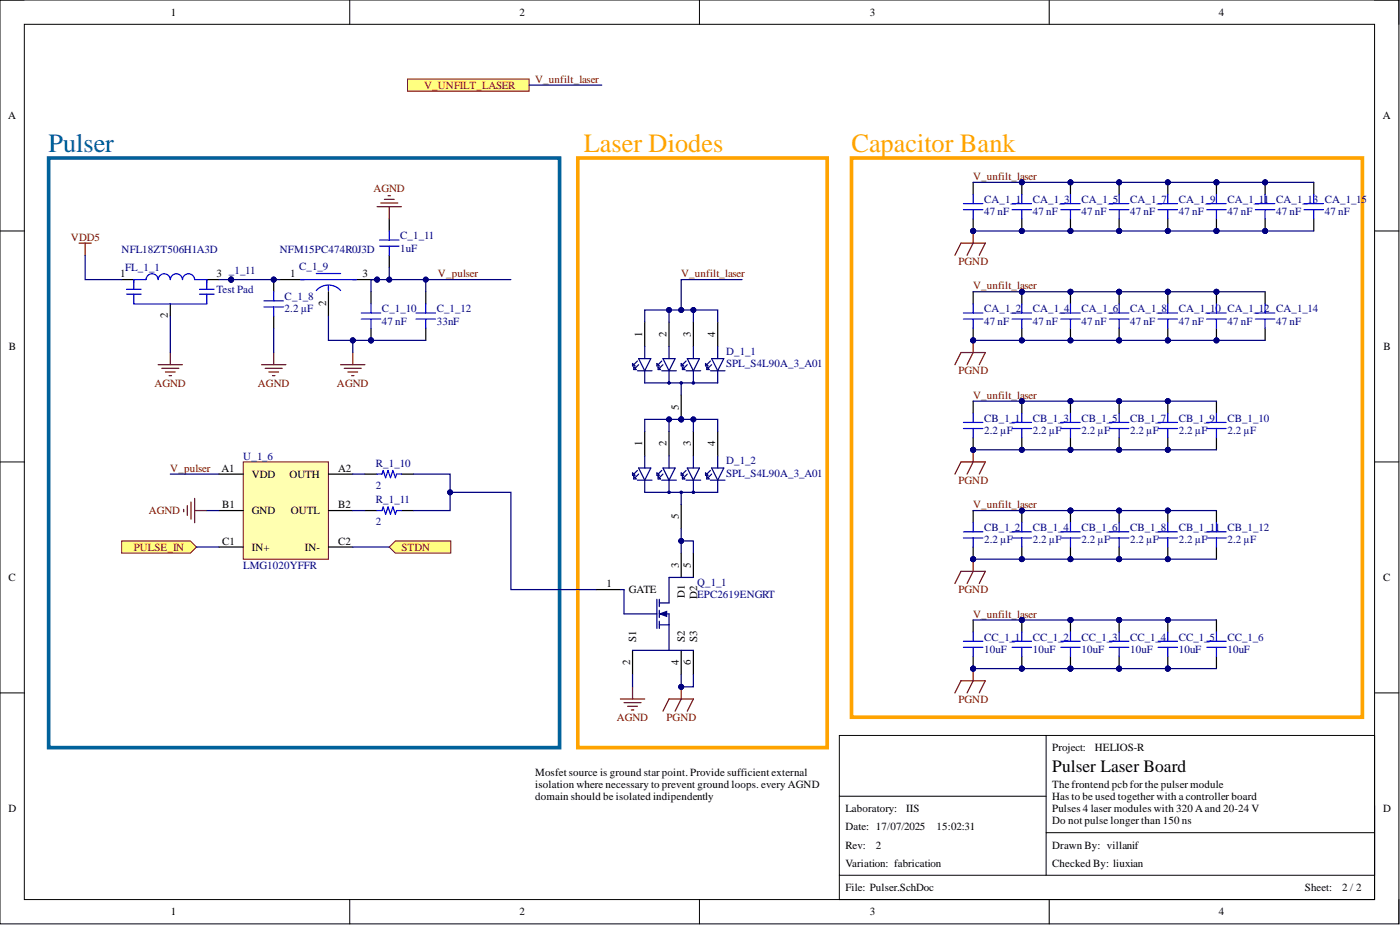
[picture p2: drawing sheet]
<svg xmlns="http://www.w3.org/2000/svg" width="292mm" height="193mm" viewBox="0 0 292 193" stroke-linecap="round" stroke-linejoin="round" font-family="sans-serif">
<defs><g id="words">
<text font-size="5.5" fill="#00629b" x="10.2" y="31.8">Pulser</text>
<g font-size="5.5" fill="#ffa300">
<text x="121.8" y="31.8">Laser Diodes</text>
<text x="177.7" y="31.8">Capacitor Bank</text>
</g>
<text font-size="3.6" x="219.5" y="161">Pulser Laser Board</text>
<g font-size="2.3">
<text x="35.6" y="3.3">1</text>
<text x="108.4" y="3.3">2</text>
<text x="181.5" y="3.3">3</text>
<text x="254.3" y="3.3">4</text>
<text x="1.7" y="24.9">A</text>
<text x="288.5" y="24.9">A</text>
<text x="25" y="57.8">1</text>
<text x="45.2" y="57.8">3</text>
<text x="60.6" y="57.8">1</text>
<text x="75.6" y="57.8">3</text>
<text x="68" y="63.9" transform="rotate(-90 68 63.9)">2</text>
<text x="35" y="66.4" transform="rotate(-90 35 66.4)">2</text>
<text x="134" y="70.2" transform="rotate(-90 134 70.2)">1</text>
<text x="139.1" y="70.2" transform="rotate(-90 139.1 70.2)">2</text>
<text x="144.2" y="70.2" transform="rotate(-90 144.2 70.2)">3</text>
<text x="149.2" y="70.2" transform="rotate(-90 149.2 70.2)">4</text>
<text x="1.9" y="73">B</text>
<text x="288.7" y="73">B</text>
<text x="141.6" y="85.5" transform="rotate(-90 141.6 85.5)">5</text>
<text x="134" y="93.1" transform="rotate(-90 134 93.1)">1</text>
<text x="139.1" y="93.1" transform="rotate(-90 139.1 93.1)">2</text>
<text x="144.2" y="93.1" transform="rotate(-90 144.2 93.1)">3</text>
<text x="149.2" y="93.1" transform="rotate(-90 149.2 93.1)">4</text>
<text x="46.2" y="98.4">A1</text>
<text x="52.5" y="99.7">VDD</text>
<text x="60.4" y="99.7">OUTH</text>
<text x="70.6" y="98.4">A2</text>
<text x="46.4" y="106">B1</text>
<text x="52.5" y="107.3">GND</text>
<text x="60.7" y="107.3">OUTL</text>
<text x="70.6" y="106">B2</text>
<text x="46.4" y="113.6">C1</text>
<text x="70.6" y="113.6">C2</text>
<text x="141.6" y="108.3" transform="rotate(-90 141.6 108.3)">5</text>
<text x="52.5" y="114.9">IN+</text>
<text x="63.6" y="114.9">IN-</text>
<text x="141.6" y="118.4" transform="rotate(-90 141.6 118.4)">3</text>
<text x="144.2" y="118.4" transform="rotate(-90 144.2 118.4)">5</text>
<text x="1.8" y="121.2">C</text>
<text x="126.6" y="122.5">1</text>
<text x="131.2" y="123.8">GATE</text>
<text x="142.9" y="124.8" transform="rotate(-90 142.9 124.8)">D1</text>
<text x="145.4" y="124.9" transform="rotate(-90 145.4 124.9)">D2</text>
<text x="288.6" y="121.2">C</text>
<text x="132.7" y="133.9" transform="rotate(-90 132.7 133.9)">S1</text>
<text x="142.9" y="133.9" transform="rotate(-90 142.9 133.9)">S2</text>
<text x="145.4" y="133.9" transform="rotate(-90 145.4 133.9)">S3</text>
<text x="131.5" y="138.7" transform="rotate(-90 131.5 138.7)">2</text>
<text x="141.6" y="138.8" transform="rotate(-90 141.6 138.8)">4</text>
<text x="144.2" y="138.7" transform="rotate(-90 144.2 138.7)">6</text>
<text x="111.7" y="161.8">Mosfet source is ground star point. Provide sufficient external</text>
<text x="219.5" y="156.7">Project:</text>
<text x="228.4" y="156.7">HELIOS-R</text>
<text x="111.7" y="164.3">i</text>
<text x="111.7" y="166.9">domain should be isolated indipendently</text>
<text x="112.3" y="164.3">solation where necessary to prevent ground loops. every AGND</text>
<text x="219.5" y="164.3">The frontend pcb for the pulser module</text>
<text x="219.5" y="166.9">Has to be used together with a controller board</text>
<text x="1.8" y="169.4">D</text>
<text x="176.4" y="169.4">Laboratory:</text>
<text x="176.4" y="173.2">Date: 17/07/2025</text>
<text x="189.1" y="169.4">IIS</text>
<text x="195.4" y="173.2">15:02:31</text>
<text x="219.5" y="169.4">Pulses 4 laser modules with 320 Aand 20-24 V</text>
<text x="219.5" y="171.9">Do not pulse longer than 150 ns</text>
<text x="288.6" y="169.4">D</text>
<text x="176.4" y="177">Rev:</text>
<text x="182.7" y="177">2</text>
<text x="219.5" y="177">Drawn By: villanif</text>
<text x="176.4" y="185.9">File: Pulser.SchDoc</text>
<text x="176.4" y="180.8">Variation: fabrication</text>
<text x="219.5" y="180.8">Checked By: liuxian</text>
<text x="272.2" y="185.9">Sheet:</text>
<text x="280" y="185.9">2 / 2</text>
<text x="35.6" y="191">1</text>
<text x="108.4" y="191">2</text>
<text x="181.5" y="191">3</text>
<text x="254.3" y="191">4</text>
</g>
<g font-size="2.3" fill="#800000">
<text x="111.7" y="17.2">V_unfilt_laser</text>
<text x="88.5" y="18.5">V_UNFILT_LASER</text>
<text x="77.9" y="40.1">AGND</text>
<text x="203" y="37.5">V_unfilt_laser</text>
<text x="14.8" y="50.2">VDD5</text>
<text x="91.4" y="57.8">V_pulser</text>
<text x="142.1" y="57.8">V_unfilt_laser</text>
<text x="200" y="55.3">PGND</text>
<text x="203" y="60.4">V_unfilt_laser</text>
<text x="32.2" y="80.6">AGND</text>
<text x="53.8" y="80.6">AGND</text>
<text x="70.3" y="80.6">AGND</text>
<text x="200" y="78.1">PGND</text>
<text x="203" y="83.2">V_unfilt_laser</text>
<text x="35.5" y="98.4">V_pulser</text>
<text x="200" y="100.9">PGND</text>
<text x="31" y="107.3">AGND</text>
<text x="203" y="106">V_unfilt_laser</text>
<text x="27.9" y="114.9">PULSE_IN</text>
<text x="83.8" y="114.9">STDN</text>
<text x="200" y="123.8">PGND</text>
<text x="203" y="128.8">V_unfilt_laser</text>
<text x="200" y="146.6">PGND</text>
<text x="128.7" y="150.4">AGND</text>
<text x="139.1" y="150.4">PGND</text>
</g>
<g font-size="2.3" fill="#000080">
<text x="205.3" y="42.4">CA_1_1</text>
<text x="205.3" y="44.9">47 nF</text>
<text x="215.5" y="42.4">CA_1_3</text>
<text x="215.5" y="44.9">47 nF</text>
<text x="225.6" y="42.4">CA_1_5</text>
<text x="225.6" y="44.9">47 nF</text>
<text x="235.8" y="42.4">CA_1_7</text>
<text x="235.8" y="44.9">47 nF</text>
<text x="245.9" y="42.4">CA_1_9</text>
<text x="245.9" y="44.9">47 nF</text>
<text x="256.1" y="42.4">CA_1_11 CA_1_13 CA_1_15</text>
<text x="256.1" y="44.9">47 nF</text>
<text x="266.2" y="44.9">47 nF</text>
<text x="276.4" y="44.9">47 nF</text>
<text x="25.4" y="52.7">NFL18ZT506H1A3D</text>
<text x="58.4" y="52.7">NFM15PC474R0J3D</text>
<text x="83.5" y="50">C_1_11</text>
<text x="83.5" y="52.5">1uF</text>
<text x="26.1" y="56.6">FL_1_1</text>
<text x="47.7" y="57.1">_1_11</text>
<text x="62.4" y="56.3">C_1_9</text>
<text x="45.2" y="61.1">Test Pad</text>
<text x="59.4" y="65.2">2.2 µF</text>
<text x="59.4" y="62.6">C_1_8</text>
<text x="79.7" y="65.2">C_1_10</text>
<text x="91.1" y="65.2">C_1_12</text>
<text x="205.3" y="65.2">CA_1_2</text>
<text x="215.5" y="65.2">CA_1_4</text>
<text x="225.6" y="65.2">CA_1_6</text>
<text x="235.8" y="65.2">CA_1_8</text>
<text x="245.9" y="65.2">CA_1_10 CA_1_12 CA_1_14</text>
<text x="79.7" y="67.7">47 nF</text>
<text x="91.1" y="67.7">33nF</text>
<text x="205.3" y="67.7">47 nF</text>
<text x="215.5" y="67.7">47 nF</text>
<text x="225.6" y="67.7">47 nF</text>
<text x="235.8" y="67.7">47 nF</text>
<text x="245.9" y="67.7">47 nF</text>
<text x="256.1" y="67.7">47 nF</text>
<text x="266.2" y="67.7">47 nF</text>
<text x="151.5" y="74.1">D_1_1</text>
<text x="151.5" y="76.6">SPL_S4L90A_3_A01</text>
<text x="205.3" y="88">CB_1_1</text>
<text x="215.5" y="88">CB_1_3</text>
<text x="225.6" y="88">CB_1_5</text>
<text x="235.8" y="88">CB_1_7</text>
<text x="245.9" y="88">CB_1_9</text>
<text x="256.1" y="88">CB_1_10</text>
<text x="50.8" y="95.9">U_1_6</text>
<text x="205.3" y="90.5">2.2 µF</text>
<text x="215.5" y="90.5">2.2 µF</text>
<text x="225.6" y="90.5">2.2 µF</text>
<text x="235.8" y="90.5">2.2 µF</text>
<text x="245.9" y="90.5">2.2 µF</text>
<text x="256.1" y="90.5">2.2 µF</text>
<text x="78.4" y="101.9">2</text>
<text x="78.4" y="97.4">R_1_10</text>
<text x="151.5" y="96.9">D_1_2</text>
<text x="151.5" y="99.4">SPL_S4L90A_3_A01</text>
<text x="78.4" y="105">R_1_11</text>
<text x="78.4" y="109.6">2</text>
<text x="205.3" y="113.4">2.2 µF</text>
<text x="205.3" y="110.8">CB_1_2</text>
<text x="215.5" y="113.4">2.2 µF</text>
<text x="215.5" y="110.8">CB_1_4</text>
<text x="225.6" y="113.4">2.2 µF</text>
<text x="225.6" y="110.8">CB_1_6</text>
<text x="235.8" y="113.4">2.2 µF</text>
<text x="235.8" y="110.8">CB_1_8</text>
<text x="245.9" y="113.4">2.2 µF</text>
<text x="245.9" y="110.8">CB_1_11 CB_1_12</text>
<text x="256.1" y="113.4">2.2 µF</text>
<text x="50.8" y="118.7">LMG1020YFFR</text>
<text x="145.4" y="122.2">Q_1_1</text>
<text x="145.4" y="124.8">EPC2619ENGRT</text>
<text x="205.3" y="133.6">CC_1_1</text>
<text x="205.3" y="136.2">10uF</text>
<text x="215.5" y="133.6">CC_1_2</text>
<text x="215.5" y="136.2">10uF</text>
<text x="225.6" y="133.6">CC_1_3</text>
<text x="225.6" y="136.2">10uF</text>
<text x="235.8" y="133.6">CC_1_4</text>
<text x="235.8" y="136.2">10uF</text>
<text x="245.9" y="133.6">CC_1_5</text>
<text x="245.9" y="136.2">10uF</text>
<text x="256.1" y="133.6">CC_1_6</text>
<text x="256.1" y="136.2">10uF</text>
</g>
</g></defs>
<g fill="none" stroke="#000" stroke-width=".21">
<path d="M0 0h291.9v192.7h-291.9zM0 0h5.1M5.1 5.1h281.7v182.6h-281.7zM73 0v5.1M145.9 0v5.1M218.9 0v5.1M286.8 0h5.1v5.1M0 48.2h5.1M286.8 48.2h5.1M0 96.4h5.1M286.8 96.4h5.1M0 144.6h5.1"/>
<path d="M175.1 153.4h111.7v34.3h-111.7zM218.3 153.4v29.2M286.8 144.6h5.1M175.1 166.1h43.2M218.3 173.7h68.5M73 187.7v5M145.9 187.7v5M175.1 182.6h111.7M218.9 187.7v5M291.9 187.7v5"/>
</g>
<circle cx="142.1" cy="87.5" r=".51" fill="#000080"/>
<circle cx="142.1" cy="87.5" r=".51" fill="none" stroke="#000080" stroke-width=".21"/>
<path d="M134.5 67.2v5.1M139.6 67.2v5.1M144.7 67.2v5.1M149.7 67.2v5.1M142.1 82.4v5.1" fill="none" stroke="#000" stroke-width=".25"/>
<circle cx="142.1" cy="87.5" r=".51" fill="#000080"/>
<circle cx="142.1" cy="87.5" r=".51" fill="none" stroke="#000080" stroke-width=".21"/>
<g fill="none" stroke="#000080" stroke-width=".25">
<path d="M132 75.8l.5 .5h-.5zM132.2 76.6l.5 .5h-.5zM133 77.3h3M133 75.3l-.8 .8M133.2 74.8h2.6l-1.3 2.5zM133.2 76.1l-.7 .7M134.5 72.3v2.5M134.5 77.3v2.6h15.2v-2.6M137.1 75.8l.5 .5h-.5zM137.3 76.6l.5 .5h-.5zM138.1 77.3h3M138.1 75.3l-.8 .8"/>
<path d="M138.3 74.8h2.6l-1.3 2.5zM138.3 76.1l-.7 .7M139.6 72.3v2.5M139.6 77.3v2.6M142.1 75.8l.5 .5h-.5zM142.1 79.9v2.5M142.4 76.6l.5 .5h-.5zM143.1 77.3h3.1M143.1 75.3l-.7 .8M143.4 74.8h2.5l-1.2 2.5zM143.4 76.1l-.8 .7M144.7 72.3v2.5"/>
<path d="M144.7 77.3v2.6M147.2 75.8l.5 .5h-.5zM147.5 76.6l.5 .5h-.5zM148.2 77.3h3.1M148.2 75.3l-.7 .8M148.5 74.8h2.5l-1.3 2.5zM148.5 76.1l-.8 .7M149.7 72.3v2.5M132 98.7l.5 .5h-.5zM132.2 99.4l.5 .5h-.5zM133 98.1l-.8 .8M133.2 97.6h2.6l-1.3 2.6z"/>
<path d="M133.2 98.9l-.7 .8M134.5 95.1v2.5M137.1 98.7l.5 .5h-.5zM137.3 99.4l.5 .5h-.5zM138.1 98.1l-.8 .8M138.3 97.6h2.6l-1.3 2.6zM138.3 98.9l-.7 .8M139.6 95.1v2.5M142.1 98.7l.5 .5h-.5zM142.4 99.4l.5 .5h-.5zM143.1 98.1l-.7 .8M143.4 97.6h2.5l-1.2 2.6z"/>
<path d="M143.4 98.9l-.8 .8M144.7 95.1v2.5M147.2 98.7l.5 .5h-.5zM147.5 99.4l.5 .5h-.5zM148.2 98.1l-.7 .8M148.5 97.6h2.5l-1.3 2.6zM148.5 98.9l-.8 .8M149.7 95.1v2.5M133 100.2h3M134.5 100.2v2.5h15.2v-2.5M138.1 100.2h3M139.6 100.2v2.5"/>
<path d="M142.1 102.7v2.5M143.1 100.2h3.1M144.7 100.2v2.5M148.2 100.2h3.1M137.1 125v6.1M137.6 125v1.5M137.6 127.3v1.5M137.6 129.6v1.5M138.1 128.1h1.5M144.7 120.5h-5.1v5.3h-2"/>
<circle cx="139.6" cy="79.9" r=".21"/>
<circle cx="142.1" cy="79.9" r=".21"/>
<circle cx="144.7" cy="79.9" r=".21"/>
<circle cx="139.6" cy="102.7" r=".21"/>
<circle cx="142.1" cy="102.7" r=".21"/>
<circle cx="144.7" cy="102.7" r=".21"/>
</g>
<path d="M134.5 90v5.1M139.6 90v5.1M144.7 90v5.1M149.7 90v5.1M142.1 105.2v5.1M142.1 115.4v5.1M144.7 115.4v5.1M124.4 123h5M132 135.7v5M142.1 135.7v5M144.7 135.7v5" fill="none" stroke="#000" stroke-width=".25"/>
<path d="M137.7 128.1l1.4-.5v1z" fill="#000080"/>
<path d="M129.4 123h.8v5.1h6.9M132 135.7h12.7M137.6 130.4h2M137.7 128.1l1.4-.5v1zM139.6 128.1v7.6" fill="none" stroke="#000080" stroke-width=".25"/>
<path d="M50.8 96.4h17.7v20.3h-17.7z" fill-rule="evenodd" fill="#ffffb0"/>
<path d="M50.8 96.4h17.7v20.3h-17.7z" fill="none" stroke="#800000" stroke-width=".21"/>
<path d="M45.7 98.9h5.1M68.5 98.9h5.1M45.7 106.5h5.1M45.7 114.1h5.1M68.5 106.5h5.1M68.5 114.1h5.1" fill="none" stroke="#000" stroke-width=".25"/>
<path d="M38.3 106.3v.5M39.1 105.5v2M39.8 104.7v3.6M40.6 104v5M40.6 106.5h2.5M129.4 145.8h5.1M130.2 146.6h3.6M131 147.3h2M131.7 148.1h.5M132 143.3v2.5M138.3 148.4l1.3-2.6h5.1l-1.3 2.6M142.1 143.3v2.5l-1.2 2.6" fill="none" stroke="#800000" stroke-width=".25"/>
<circle cx="142.1" cy="143.3" r=".51" fill="#000080"/>
<circle cx="142.1" cy="143.3" r=".51" fill="none" stroke="#000080" stroke-width=".21"/>
<path d="M81.2 45.6v2.6M81.2 53.3v2.5M76.1 98.9h2.6M83.8 98.9h2.5M76.1 106.5h2.6M83.8 106.5h2.5" fill="none" stroke="#000" stroke-width=".25"/>
<path d="M79.2 50.1h4M79.2 51.4h4M81.2 48.2v1.9M81.2 51.4v1.9M78.7 98.9h1l.2-.8 .6 1.6 .5-1.6 .5 1.6 .5-1.6 .5 1.6 .2-.8h1.1M78.7 106.5h1l.2-.7 .6 1.5 .5-1.5 .5 1.5 .5-1.5 .5 1.5 .2-.8h1.1" fill="none" stroke="#00f" stroke-width=".25"/>
<circle cx="78.7" cy="58.3" r=".51" fill="#000080"/>
<circle cx="78.7" cy="58.3" r=".51" fill="none" stroke="#000080" stroke-width=".21"/>
<path d="M58.4 58.3h5.1M73.6 58.3h5.1M68.5 60.9v5" fill="none" stroke="#000" stroke-width=".25"/>
<circle cx="78.7" cy="58.3" r=".51" fill="#000080"/>
<circle cx="78.7" cy="58.3" r=".51" fill="none" stroke="#000080" stroke-width=".21"/>
<path d="M62.7 58.3h11.7M66 57.1h5.1M68.5 59.6v1M26.4 60.4h3M26.4 61.4h3M27.9 60.4v-2.1h2.6a1.27 1.27 0 0 1 1.2-1.2 1.27 1.27 0 0 1 1.3 1.2 1.27 1.27 0 0 1 1.3-1.2 1.27 1.27 0 0 1 1.2 1.2 1.27 1.27 0 0 1 1.3-1.2 1.27 1.27 0 0 1 1.3 1.2 1.27 1.27 0 0 1 1.2-1.2 1.27 1.27 0 0 1 1.3 1.2h2.5v2.1M27.9 61.4v2h15.2v-2M41.6 60.4h3.1M41.6 61.4h3.1M66 60.6a3.4 3.4 0 0 1 5.1 0" fill="none" stroke="#00f" stroke-width=".25"/>
<g fill="none" stroke="#800000" stroke-width=".25">
<path d="M16.5 50.7h2.5M17.8 50.7v2.6M78.7 43.1h5.1M79.4 42.4h3.6M80.2 41.6h2M81 40.8h.5M81.2 43.1v2.5M199.2 53.3l1.3-2.6h5.1l-1.3 2.6M203 48.2v2.5l-1.2 2.6M33 76.1h5.1M33.8 76.8h3.5M34.5 77.6h2"/>
<path d="M35.3 78.4h.5M35.5 73.5v2.6M71.1 76.1h5M71.8 76.8h3.6M72.6 77.6h2M73.3 78.4h.6M73.6 73.5v2.6"/>
</g>
<path d="M25.4 58.3h2.5M43.1 58.3h2.6M35.5 63.4v2.5" fill="none" stroke="#000" stroke-width=".25"/>
<circle cx="203" cy="48.2" r=".51" fill="#000080"/>
<circle cx="203" cy="48.2" r=".51" fill="none" stroke="#000080" stroke-width=".21"/>
<circle cx="203" cy="93.8" r=".51" fill="#000080"/>
<circle cx="203" cy="93.8" r=".51" fill="none" stroke="#000080" stroke-width=".21"/>
<path d="M203 91.3v2.5" fill="none" stroke="#000" stroke-width=".25"/>
<circle cx="203" cy="93.8" r=".51" fill="#000080"/>
<circle cx="203" cy="93.8" r=".51" fill="none" stroke="#000080" stroke-width=".21"/>
<path d="M203 83.7v2.5" fill="none" stroke="#000" stroke-width=".25"/>
<path d="M201 88.1h4.1M201 89.4h4.1M203 86.2v1.9M203 89.4v1.9" fill="none" stroke="#00f" stroke-width=".25"/>
<circle cx="213.2" cy="93.8" r=".51" fill="#000080"/>
<circle cx="213.2" cy="93.8" r=".51" fill="none" stroke="#000080" stroke-width=".21"/>
<circle cx="213.2" cy="83.7" r=".51" fill="#000080"/>
<circle cx="213.2" cy="83.7" r=".51" fill="none" stroke="#000080" stroke-width=".21"/>
<path d="M213.2 91.3v2.5" fill="none" stroke="#000" stroke-width=".25"/>
<circle cx="213.2" cy="93.8" r=".51" fill="#000080"/>
<circle cx="213.2" cy="93.8" r=".51" fill="none" stroke="#000080" stroke-width=".21"/>
<path d="M213.2 83.7v2.5" fill="none" stroke="#000" stroke-width=".25"/>
<circle cx="213.2" cy="83.7" r=".51" fill="#000080"/>
<circle cx="213.2" cy="83.7" r=".51" fill="none" stroke="#000080" stroke-width=".21"/>
<path d="M211.2 88.1h4M211.2 89.4h4M213.2 86.2v1.9M213.2 89.4v1.9" fill="none" stroke="#00f" stroke-width=".25"/>
<circle cx="223.3" cy="93.8" r=".51" fill="#000080"/>
<circle cx="223.3" cy="93.8" r=".51" fill="none" stroke="#000080" stroke-width=".21"/>
<circle cx="223.3" cy="83.7" r=".51" fill="#000080"/>
<circle cx="223.3" cy="83.7" r=".51" fill="none" stroke="#000080" stroke-width=".21"/>
<path d="M223.3 91.3v2.5" fill="none" stroke="#000" stroke-width=".25"/>
<circle cx="223.3" cy="93.8" r=".51" fill="#000080"/>
<circle cx="223.3" cy="93.8" r=".51" fill="none" stroke="#000080" stroke-width=".21"/>
<path d="M223.3 83.7v2.5" fill="none" stroke="#000" stroke-width=".25"/>
<circle cx="223.3" cy="83.7" r=".51" fill="#000080"/>
<circle cx="223.3" cy="83.7" r=".51" fill="none" stroke="#000080" stroke-width=".21"/>
<path d="M221.3 88.1h4.1M221.3 89.4h4.1M223.3 86.2v1.9M223.3 89.4v1.9" fill="none" stroke="#00f" stroke-width=".25"/>
<circle cx="233.5" cy="93.8" r=".51" fill="#000080"/>
<circle cx="233.5" cy="93.8" r=".51" fill="none" stroke="#000080" stroke-width=".21"/>
<circle cx="233.5" cy="83.7" r=".51" fill="#000080"/>
<circle cx="233.5" cy="83.7" r=".51" fill="none" stroke="#000080" stroke-width=".21"/>
<path d="M233.5 91.3v2.5" fill="none" stroke="#000" stroke-width=".25"/>
<circle cx="233.5" cy="93.8" r=".51" fill="#000080"/>
<circle cx="233.5" cy="93.8" r=".51" fill="none" stroke="#000080" stroke-width=".21"/>
<path d="M233.5 83.7v2.5" fill="none" stroke="#000" stroke-width=".25"/>
<circle cx="233.5" cy="83.7" r=".51" fill="#000080"/>
<circle cx="233.5" cy="83.7" r=".51" fill="none" stroke="#000080" stroke-width=".21"/>
<path d="M231.5 88.1h4M231.5 89.4h4M233.5 86.2v1.9M233.5 89.4v1.9" fill="none" stroke="#00f" stroke-width=".25"/>
<circle cx="243.7" cy="93.8" r=".51" fill="#000080"/>
<circle cx="243.7" cy="93.8" r=".51" fill="none" stroke="#000080" stroke-width=".21"/>
<circle cx="243.7" cy="83.7" r=".51" fill="#000080"/>
<circle cx="243.7" cy="83.7" r=".51" fill="none" stroke="#000080" stroke-width=".21"/>
<path d="M243.6 91.3v2.5" fill="none" stroke="#000" stroke-width=".25"/>
<circle cx="243.7" cy="93.8" r=".51" fill="#000080"/>
<circle cx="243.7" cy="93.8" r=".51" fill="none" stroke="#000080" stroke-width=".21"/>
<path d="M243.6 83.7v2.5" fill="none" stroke="#000" stroke-width=".25"/>
<circle cx="243.7" cy="83.7" r=".51" fill="#000080"/>
<circle cx="243.7" cy="83.7" r=".51" fill="none" stroke="#000080" stroke-width=".21"/>
<path d="M241.6 88.1h4.1M241.6 89.4h4.1M243.6 86.2v1.9M243.6 89.4v1.9M251.8 88.1h4M251.8 89.4h4M253.8 86.2v1.9M253.8 89.4v1.9" fill="none" stroke="#00f" stroke-width=".25"/>
<path d="M253.8 83.7v2.5M253.8 91.3v2.5" fill="none" stroke="#000" stroke-width=".25"/>
<circle cx="203" cy="116.7" r=".51" fill="#000080"/>
<circle cx="203" cy="116.7" r=".51" fill="none" stroke="#000080" stroke-width=".21"/>
<path d="M203 114.1v2.6" fill="none" stroke="#000" stroke-width=".25"/>
<circle cx="203" cy="116.7" r=".51" fill="#000080"/>
<circle cx="203" cy="116.7" r=".51" fill="none" stroke="#000080" stroke-width=".21"/>
<path d="M203 106.5v2.5" fill="none" stroke="#000" stroke-width=".25"/>
<path d="M201 111h4.1M201 112.2h4.1M203 109v2M203 112.2v1.9" fill="none" stroke="#00f" stroke-width=".25"/>
<circle cx="213.2" cy="116.7" r=".51" fill="#000080"/>
<circle cx="213.2" cy="116.7" r=".51" fill="none" stroke="#000080" stroke-width=".21"/>
<circle cx="213.2" cy="106.5" r=".51" fill="#000080"/>
<circle cx="213.2" cy="106.5" r=".51" fill="none" stroke="#000080" stroke-width=".21"/>
<path d="M213.2 114.1v2.6" fill="none" stroke="#000" stroke-width=".25"/>
<circle cx="213.2" cy="116.7" r=".51" fill="#000080"/>
<circle cx="213.2" cy="116.7" r=".51" fill="none" stroke="#000080" stroke-width=".21"/>
<path d="M213.2 106.5v2.5" fill="none" stroke="#000" stroke-width=".25"/>
<circle cx="213.2" cy="106.5" r=".51" fill="#000080"/>
<circle cx="213.2" cy="106.5" r=".51" fill="none" stroke="#000080" stroke-width=".21"/>
<path d="M211.2 111h4M211.2 112.2h4M213.2 109v2M213.2 112.2v1.9" fill="none" stroke="#00f" stroke-width=".25"/>
<circle cx="223.3" cy="116.7" r=".51" fill="#000080"/>
<circle cx="223.3" cy="116.7" r=".51" fill="none" stroke="#000080" stroke-width=".21"/>
<circle cx="223.3" cy="106.5" r=".51" fill="#000080"/>
<circle cx="223.3" cy="106.5" r=".51" fill="none" stroke="#000080" stroke-width=".21"/>
<path d="M223.3 114.1v2.6" fill="none" stroke="#000" stroke-width=".25"/>
<circle cx="223.3" cy="116.7" r=".51" fill="#000080"/>
<circle cx="223.3" cy="116.7" r=".51" fill="none" stroke="#000080" stroke-width=".21"/>
<path d="M223.3 106.5v2.5" fill="none" stroke="#000" stroke-width=".25"/>
<circle cx="223.3" cy="106.5" r=".51" fill="#000080"/>
<circle cx="223.3" cy="106.5" r=".51" fill="none" stroke="#000080" stroke-width=".21"/>
<path d="M221.3 111h4.1M221.3 112.2h4.1M223.3 109v2M223.3 112.2v1.9" fill="none" stroke="#00f" stroke-width=".25"/>
<circle cx="233.5" cy="116.7" r=".51" fill="#000080"/>
<circle cx="233.5" cy="116.7" r=".51" fill="none" stroke="#000080" stroke-width=".21"/>
<circle cx="233.5" cy="106.5" r=".51" fill="#000080"/>
<circle cx="233.5" cy="106.5" r=".51" fill="none" stroke="#000080" stroke-width=".21"/>
<path d="M233.5 114.1v2.6" fill="none" stroke="#000" stroke-width=".25"/>
<circle cx="233.5" cy="116.7" r=".51" fill="#000080"/>
<circle cx="233.5" cy="116.7" r=".51" fill="none" stroke="#000080" stroke-width=".21"/>
<path d="M233.5 106.5v2.5" fill="none" stroke="#000" stroke-width=".25"/>
<circle cx="233.5" cy="106.5" r=".51" fill="#000080"/>
<circle cx="233.5" cy="106.5" r=".51" fill="none" stroke="#000080" stroke-width=".21"/>
<path d="M231.5 111h4M231.5 112.2h4M233.5 109v2M233.5 112.2v1.9" fill="none" stroke="#00f" stroke-width=".25"/>
<path d="M199.2 98.9l1.3-2.5h5.1l-1.3 2.5M203 93.8v2.6l-1.2 2.5" fill="none" stroke="#800000" stroke-width=".25"/>
<circle cx="203" cy="93.8" r=".51" fill="#000080"/>
<circle cx="203" cy="93.8" r=".51" fill="none" stroke="#000080" stroke-width=".21"/>
<circle cx="57.1" cy="58.3" r=".51" fill="#000080"/>
<circle cx="57.1" cy="58.3" r=".51" fill="none" stroke="#000080" stroke-width=".21"/>
<path d="M57.1 58.3v2.6M57.1 65.9v2.6" fill="none" stroke="#000" stroke-width=".25"/>
<circle cx="57.1" cy="58.3" r=".51" fill="#000080"/>
<circle cx="57.1" cy="58.3" r=".51" fill="none" stroke="#000080" stroke-width=".21"/>
<path d="M55.1 62.8h4M55.1 64h4M57.1 60.9v1.9M57.1 64v1.9" fill="none" stroke="#00f" stroke-width=".25"/>
<path d="M54.6 76.1h5M55.3 76.8h3.6M56.1 77.6h2M56.9 78.4h.5M57.1 73.5v2.6" fill="none" stroke="#800000" stroke-width=".25"/>
<path d="M111.7 159.8h60.9v10.1h-60.9z" fill-rule="evenodd" fill="#fff"/>
<path d="M111.7 159.8h60.9v10.1h-60.9z" fill="none" stroke="#fff" stroke-width=".21"/>
<circle cx="77.4" cy="71" r=".51" fill="#000080"/>
<circle cx="77.4" cy="71" r=".51" fill="none" stroke="#000080" stroke-width=".21"/>
<path d="M77.4 68.5v2.5" fill="none" stroke="#000" stroke-width=".25"/>
<circle cx="77.4" cy="71" r=".51" fill="#000080"/>
<circle cx="77.4" cy="71" r=".51" fill="none" stroke="#000080" stroke-width=".21"/>
<path d="M77.4 60.9v2.5" fill="none" stroke="#000" stroke-width=".25"/>
<path d="M75.4 65.3h4M75.4 66.6h4M77.4 63.4v1.9M77.4 66.6v1.9" fill="none" stroke="#00f" stroke-width=".25"/>
<circle cx="243.7" cy="71" r=".51" fill="#000080"/>
<circle cx="243.7" cy="71" r=".51" fill="none" stroke="#000080" stroke-width=".21"/>
<circle cx="243.7" cy="60.9" r=".51" fill="#000080"/>
<circle cx="243.7" cy="60.9" r=".51" fill="none" stroke="#000080" stroke-width=".21"/>
<path d="M243.6 68.5v2.5" fill="none" stroke="#000" stroke-width=".25"/>
<circle cx="243.7" cy="71" r=".51" fill="#000080"/>
<circle cx="243.7" cy="71" r=".51" fill="none" stroke="#000080" stroke-width=".21"/>
<path d="M243.6 60.9v2.5" fill="none" stroke="#000" stroke-width=".25"/>
<circle cx="243.7" cy="60.9" r=".51" fill="#000080"/>
<circle cx="243.7" cy="60.9" r=".51" fill="none" stroke="#000080" stroke-width=".21"/>
<path d="M241.6 65.3h4.1M241.6 66.6h4.1M243.6 63.4v1.9M243.6 66.6v1.9" fill="none" stroke="#00f" stroke-width=".25"/>
<circle cx="233.5" cy="71" r=".51" fill="#000080"/>
<circle cx="233.5" cy="71" r=".51" fill="none" stroke="#000080" stroke-width=".21"/>
<circle cx="233.5" cy="60.9" r=".51" fill="#000080"/>
<circle cx="233.5" cy="60.9" r=".51" fill="none" stroke="#000080" stroke-width=".21"/>
<path d="M233.5 68.5v2.5" fill="none" stroke="#000" stroke-width=".25"/>
<circle cx="233.5" cy="71" r=".51" fill="#000080"/>
<circle cx="233.5" cy="71" r=".51" fill="none" stroke="#000080" stroke-width=".21"/>
<path d="M233.5 60.9v2.5" fill="none" stroke="#000" stroke-width=".25"/>
<circle cx="233.5" cy="60.9" r=".51" fill="#000080"/>
<circle cx="233.5" cy="60.9" r=".51" fill="none" stroke="#000080" stroke-width=".21"/>
<path d="M231.5 65.3h4M231.5 66.6h4M233.5 63.4v1.9M233.5 66.6v1.9" fill="none" stroke="#00f" stroke-width=".25"/>
<circle cx="223.3" cy="60.9" r=".51" fill="#000080"/>
<circle cx="223.3" cy="60.9" r=".51" fill="none" stroke="#000080" stroke-width=".21"/>
<circle cx="223.3" cy="71" r=".51" fill="#000080"/>
<circle cx="223.3" cy="71" r=".51" fill="none" stroke="#000080" stroke-width=".21"/>
<path d="M223.3 60.9v2.5" fill="none" stroke="#000" stroke-width=".25"/>
<circle cx="223.3" cy="60.9" r=".51" fill="#000080"/>
<circle cx="223.3" cy="60.9" r=".51" fill="none" stroke="#000080" stroke-width=".21"/>
<path d="M223.3 68.5v2.5" fill="none" stroke="#000" stroke-width=".25"/>
<circle cx="223.3" cy="71" r=".51" fill="#000080"/>
<circle cx="223.3" cy="71" r=".51" fill="none" stroke="#000080" stroke-width=".21"/>
<path d="M221.3 66.6h4.1M221.3 65.3h4.1M223.3 63.4v1.9M223.3 66.6v1.9" fill="none" stroke="#00f" stroke-width=".25"/>
<circle cx="213.2" cy="71" r=".51" fill="#000080"/>
<circle cx="213.2" cy="71" r=".51" fill="none" stroke="#000080" stroke-width=".21"/>
<circle cx="213.2" cy="60.9" r=".51" fill="#000080"/>
<circle cx="213.2" cy="60.9" r=".51" fill="none" stroke="#000080" stroke-width=".21"/>
<path d="M213.2 68.5v2.5" fill="none" stroke="#000" stroke-width=".25"/>
<circle cx="213.2" cy="71" r=".51" fill="#000080"/>
<circle cx="213.2" cy="71" r=".51" fill="none" stroke="#000080" stroke-width=".21"/>
<path d="M213.2 60.9v2.5" fill="none" stroke="#000" stroke-width=".25"/>
<circle cx="213.2" cy="60.9" r=".51" fill="#000080"/>
<circle cx="213.2" cy="60.9" r=".51" fill="none" stroke="#000080" stroke-width=".21"/>
<path d="M211.2 65.3h4M211.2 66.6h4M213.2 63.4v1.9M213.2 66.6v1.9" fill="none" stroke="#00f" stroke-width=".25"/>
<circle cx="203" cy="71" r=".51" fill="#000080"/>
<circle cx="203" cy="71" r=".51" fill="none" stroke="#000080" stroke-width=".21"/>
<path d="M203 68.5v2.5" fill="none" stroke="#000" stroke-width=".25"/>
<circle cx="203" cy="71" r=".51" fill="#000080"/>
<circle cx="203" cy="71" r=".51" fill="none" stroke="#000080" stroke-width=".21"/>
<path d="M203 60.9v2.5" fill="none" stroke="#000" stroke-width=".25"/>
<path d="M201 65.3h4.1M201 66.6h4.1M203 63.4v1.9M203 66.6v1.9" fill="none" stroke="#00f" stroke-width=".25"/>
<circle cx="253.8" cy="48.2" r=".51" fill="#000080"/>
<circle cx="253.8" cy="48.2" r=".51" fill="none" stroke="#000080" stroke-width=".21"/>
<circle cx="253.8" cy="38" r=".51" fill="#000080"/>
<circle cx="253.8" cy="38" r=".51" fill="none" stroke="#000080" stroke-width=".21"/>
<path d="M253.8 45.6v2.6" fill="none" stroke="#000" stroke-width=".25"/>
<circle cx="253.8" cy="48.2" r=".51" fill="#000080"/>
<circle cx="253.8" cy="48.2" r=".51" fill="none" stroke="#000080" stroke-width=".21"/>
<path d="M253.8 38v2.6" fill="none" stroke="#000" stroke-width=".25"/>
<circle cx="253.8" cy="38" r=".51" fill="#000080"/>
<circle cx="253.8" cy="38" r=".51" fill="none" stroke="#000080" stroke-width=".21"/>
<path d="M251.8 42.5h4M251.8 43.7h4M253.8 40.6v1.9M253.8 43.7v1.9" fill="none" stroke="#00f" stroke-width=".25"/>
<circle cx="243.7" cy="48.2" r=".51" fill="#000080"/>
<circle cx="243.7" cy="48.2" r=".51" fill="none" stroke="#000080" stroke-width=".21"/>
<circle cx="243.7" cy="38" r=".51" fill="#000080"/>
<circle cx="243.7" cy="38" r=".51" fill="none" stroke="#000080" stroke-width=".21"/>
<path d="M243.6 45.6v2.6" fill="none" stroke="#000" stroke-width=".25"/>
<circle cx="243.7" cy="48.2" r=".51" fill="#000080"/>
<circle cx="243.7" cy="48.2" r=".51" fill="none" stroke="#000080" stroke-width=".21"/>
<path d="M243.6 38v2.6" fill="none" stroke="#000" stroke-width=".25"/>
<circle cx="243.7" cy="38" r=".51" fill="#000080"/>
<circle cx="243.7" cy="38" r=".51" fill="none" stroke="#000080" stroke-width=".21"/>
<path d="M241.6 42.5h4.1M241.6 43.7h4.1M243.6 40.6v1.9M243.6 43.7v1.9" fill="none" stroke="#00f" stroke-width=".25"/>
<circle cx="233.5" cy="48.2" r=".51" fill="#000080"/>
<circle cx="233.5" cy="48.2" r=".51" fill="none" stroke="#000080" stroke-width=".21"/>
<circle cx="233.5" cy="38" r=".51" fill="#000080"/>
<circle cx="233.5" cy="38" r=".51" fill="none" stroke="#000080" stroke-width=".21"/>
<path d="M233.5 45.6v2.6" fill="none" stroke="#000" stroke-width=".25"/>
<circle cx="233.5" cy="48.2" r=".51" fill="#000080"/>
<circle cx="233.5" cy="48.2" r=".51" fill="none" stroke="#000080" stroke-width=".21"/>
<path d="M233.5 38v2.6" fill="none" stroke="#000" stroke-width=".25"/>
<circle cx="233.5" cy="38" r=".51" fill="#000080"/>
<circle cx="233.5" cy="38" r=".51" fill="none" stroke="#000080" stroke-width=".21"/>
<path d="M231.5 42.5h4M231.5 43.7h4M233.5 40.6v1.9M233.5 43.7v1.9" fill="none" stroke="#00f" stroke-width=".25"/>
<circle cx="223.3" cy="48.2" r=".51" fill="#000080"/>
<circle cx="223.3" cy="48.2" r=".51" fill="none" stroke="#000080" stroke-width=".21"/>
<circle cx="223.3" cy="38" r=".51" fill="#000080"/>
<circle cx="223.3" cy="38" r=".51" fill="none" stroke="#000080" stroke-width=".21"/>
<path d="M223.3 45.6v2.6" fill="none" stroke="#000" stroke-width=".25"/>
<circle cx="223.3" cy="48.2" r=".51" fill="#000080"/>
<circle cx="223.3" cy="48.2" r=".51" fill="none" stroke="#000080" stroke-width=".21"/>
<path d="M223.3 38v2.6" fill="none" stroke="#000" stroke-width=".25"/>
<circle cx="223.3" cy="38" r=".51" fill="#000080"/>
<circle cx="223.3" cy="38" r=".51" fill="none" stroke="#000080" stroke-width=".21"/>
<path d="M221.3 42.5h4.1M221.3 43.7h4.1M223.3 40.6v1.9M223.3 43.7v1.9" fill="none" stroke="#00f" stroke-width=".25"/>
<circle cx="213.2" cy="48.2" r=".51" fill="#000080"/>
<circle cx="213.2" cy="48.2" r=".51" fill="none" stroke="#000080" stroke-width=".21"/>
<circle cx="213.2" cy="38" r=".51" fill="#000080"/>
<circle cx="213.2" cy="38" r=".51" fill="none" stroke="#000080" stroke-width=".21"/>
<path d="M213.2 45.6v2.6" fill="none" stroke="#000" stroke-width=".25"/>
<circle cx="213.2" cy="48.2" r=".51" fill="#000080"/>
<circle cx="213.2" cy="48.2" r=".51" fill="none" stroke="#000080" stroke-width=".21"/>
<path d="M213.2 38v2.6" fill="none" stroke="#000" stroke-width=".25"/>
<circle cx="213.2" cy="38" r=".51" fill="#000080"/>
<circle cx="213.2" cy="38" r=".51" fill="none" stroke="#000080" stroke-width=".21"/>
<path d="M211.2 42.5h4M211.2 43.7h4M213.2 40.6v1.9M213.2 43.7v1.9" fill="none" stroke="#00f" stroke-width=".25"/>
<circle cx="203" cy="48.2" r=".51" fill="#000080"/>
<circle cx="203" cy="48.2" r=".51" fill="none" stroke="#000080" stroke-width=".21"/>
<path d="M203 45.6v2.6" fill="none" stroke="#000" stroke-width=".25"/>
<circle cx="203" cy="48.2" r=".51" fill="#000080"/>
<circle cx="203" cy="48.2" r=".51" fill="none" stroke="#000080" stroke-width=".21"/>
<path d="M203 38v2.6" fill="none" stroke="#000" stroke-width=".25"/>
<path d="M201 42.5h4.1M201 43.7h4.1M203 40.6v1.9M203 43.7v1.9" fill="none" stroke="#00f" stroke-width=".25"/>
<path d="M203 139.5v2.5l-1.2 2.6M199.2 144.6l1.3-2.6h5.1l-1.3 2.6" fill="none" stroke="#800000" stroke-width=".25"/>
<circle cx="203" cy="139.5" r=".51" fill="#000080"/>
<circle cx="203" cy="139.5" r=".51" fill="none" stroke="#000080" stroke-width=".21"/>
<path d="M120.6 33h52v123h-52zM177.7 33h106.6v116.6h-106.6z" fill="none" stroke="#ffa300" stroke-width=".76"/>
<path d="M10.2 33h106.5v123h-106.5z" fill="none" stroke="#00629b" stroke-width=".76"/>
<path d="M25.4 112.9h14.3l1.3 1.2-1.3 1.3h-14.3z" fill-rule="evenodd" fill="#ffff80"/>
<path d="M25.4 112.9h14.3l1.3 1.2-1.3 1.3h-14.3z" fill="none" stroke="#800000" stroke-width=".21"/>
<path d="M85 16.5h25.4v2.5h-25.4z" fill-rule="evenodd" fill="#ffff80"/>
<path d="M85 16.5h25.4v2.5h-25.4z" fill="none" stroke="#800000" stroke-width=".21"/>
<path d="M81.2 114.1l1.3-1.2h11.5v2.5h-11.5z" fill-rule="evenodd" fill="#ffff80"/>
<path d="M81.2 114.1l1.3-1.2h11.5v2.5h-11.5z" fill="none" stroke="#800000" stroke-width=".21"/>
<path d="M199.2 76.1l1.3-2.6h5.1l-1.3 2.6M203 71v2.5l-1.2 2.6" fill="none" stroke="#800000" stroke-width=".25"/>
<circle cx="203" cy="71" r=".51" fill="#000080"/>
<circle cx="203" cy="71" r=".51" fill="none" stroke="#000080" stroke-width=".21"/>
<path d="M203 116.7v2.5l-1.2 2.5M199.2 121.7l1.3-2.5h5.1l-1.3 2.5" fill="none" stroke="#800000" stroke-width=".25"/>
<circle cx="203" cy="116.7" r=".51" fill="#000080"/>
<circle cx="203" cy="116.7" r=".51" fill="none" stroke="#000080" stroke-width=".21"/>
<circle cx="264" cy="38" r=".51" fill="#000080"/>
<circle cx="264" cy="38" r=".51" fill="none" stroke="#000080" stroke-width=".21"/>
<circle cx="264" cy="48.2" r=".51" fill="#000080"/>
<circle cx="264" cy="48.2" r=".51" fill="none" stroke="#000080" stroke-width=".21"/>
<path d="M264 38v2.6" fill="none" stroke="#000" stroke-width=".25"/>
<circle cx="264" cy="38" r=".51" fill="#000080"/>
<circle cx="264" cy="38" r=".51" fill="none" stroke="#000080" stroke-width=".21"/>
<path d="M264 45.6v2.6" fill="none" stroke="#000" stroke-width=".25"/>
<circle cx="264" cy="48.2" r=".51" fill="#000080"/>
<circle cx="264" cy="48.2" r=".51" fill="none" stroke="#000080" stroke-width=".21"/>
<path d="M261.9 43.7h4.1M261.9 42.5h4.1M264 40.6v1.9M264 43.7v1.9M272.1 43.7h4M272.1 42.5h4M274.1 40.6v1.9M274.1 43.7v1.9" fill="none" stroke="#00f" stroke-width=".25"/>
<path d="M274.1 38v2.6M274.1 45.6v2.6" fill="none" stroke="#000" stroke-width=".25"/>
<circle cx="253.8" cy="60.9" r=".51" fill="#000080"/>
<circle cx="253.8" cy="60.9" r=".51" fill="none" stroke="#000080" stroke-width=".21"/>
<circle cx="253.8" cy="71" r=".51" fill="#000080"/>
<circle cx="253.8" cy="71" r=".51" fill="none" stroke="#000080" stroke-width=".21"/>
<path d="M253.8 60.9v2.5" fill="none" stroke="#000" stroke-width=".25"/>
<circle cx="253.8" cy="60.9" r=".51" fill="#000080"/>
<circle cx="253.8" cy="60.9" r=".51" fill="none" stroke="#000080" stroke-width=".21"/>
<path d="M253.8 68.5v2.5" fill="none" stroke="#000" stroke-width=".25"/>
<circle cx="253.8" cy="71" r=".51" fill="#000080"/>
<circle cx="253.8" cy="71" r=".51" fill="none" stroke="#000080" stroke-width=".21"/>
<path d="M251.8 66.6h4M251.8 65.3h4M253.8 63.4v1.9M253.8 66.6v1.9M261.9 66.6h4.1M261.9 65.3h4.1M264 63.4v1.9M264 66.6v1.9" fill="none" stroke="#00f" stroke-width=".25"/>
<path d="M264 60.9v2.5M264 68.5v2.5" fill="none" stroke="#000" stroke-width=".25"/>
<circle cx="243.7" cy="116.7" r=".51" fill="#000080"/>
<circle cx="243.7" cy="116.7" r=".51" fill="none" stroke="#000080" stroke-width=".21"/>
<circle cx="243.7" cy="106.5" r=".51" fill="#000080"/>
<circle cx="243.7" cy="106.5" r=".51" fill="none" stroke="#000080" stroke-width=".21"/>
<path d="M243.6 114.1v2.6" fill="none" stroke="#000" stroke-width=".25"/>
<circle cx="243.7" cy="116.7" r=".51" fill="#000080"/>
<circle cx="243.7" cy="116.7" r=".51" fill="none" stroke="#000080" stroke-width=".21"/>
<path d="M243.6 106.5v2.5" fill="none" stroke="#000" stroke-width=".25"/>
<circle cx="243.7" cy="106.5" r=".51" fill="#000080"/>
<circle cx="243.7" cy="106.5" r=".51" fill="none" stroke="#000080" stroke-width=".21"/>
<path d="M86.8 65.3h4.1M86.8 66.6h4.1M88.8 63.4v1.9M88.8 66.6v1.9M241.6 111h4.1M241.6 112.2h4.1M243.6 109v2M243.6 112.2v1.9M251.8 111h4M251.8 112.2h4M253.8 109v2M253.8 112.2v1.9" fill="none" stroke="#00f" stroke-width=".25"/>
<path d="M88.8 60.9v2.5M88.8 68.5v2.5M253.8 106.5v2.5M253.8 114.1v2.6" fill="none" stroke="#000" stroke-width=".25"/>
<circle cx="48.2" cy="58.3" r=".51" fill="#000080"/>
<circle cx="48.2" cy="58.3" r=".51" fill="none" stroke="#000080" stroke-width=".21"/>
<circle cx="48.2" cy="58.3" r=".51" fill="#3f4511"/>
<circle cx="48.2" cy="58.3" r=".51" fill="none" stroke="#000" stroke-width=".25"/>
<circle cx="48.2" cy="58.3" r=".51" fill="#000080"/>
<circle cx="48.2" cy="58.3" r=".51" fill="none" stroke="#000080" stroke-width=".21"/>
<circle cx="203" cy="139.5" r=".51" fill="#000080"/>
<circle cx="203" cy="139.5" r=".51" fill="none" stroke="#000080" stroke-width=".21"/>
<path d="M203 136.9v2.6" fill="none" stroke="#000" stroke-width=".25"/>
<circle cx="203" cy="139.5" r=".51" fill="#000080"/>
<circle cx="203" cy="139.5" r=".51" fill="none" stroke="#000080" stroke-width=".21"/>
<path d="M203 129.3v2.6" fill="none" stroke="#000" stroke-width=".25"/>
<path d="M201 133.8h4.1M201 135h4.1M203 131.9v1.9M203 135v1.9" fill="none" stroke="#00f" stroke-width=".25"/>
<circle cx="213.2" cy="139.5" r=".51" fill="#000080"/>
<circle cx="213.2" cy="139.5" r=".51" fill="none" stroke="#000080" stroke-width=".21"/>
<circle cx="213.2" cy="129.3" r=".51" fill="#000080"/>
<circle cx="213.2" cy="129.3" r=".51" fill="none" stroke="#000080" stroke-width=".21"/>
<path d="M213.2 136.9v2.6" fill="none" stroke="#000" stroke-width=".25"/>
<circle cx="213.2" cy="139.5" r=".51" fill="#000080"/>
<circle cx="213.2" cy="139.5" r=".51" fill="none" stroke="#000080" stroke-width=".21"/>
<path d="M213.2 129.3v2.6" fill="none" stroke="#000" stroke-width=".25"/>
<circle cx="213.2" cy="129.3" r=".51" fill="#000080"/>
<circle cx="213.2" cy="129.3" r=".51" fill="none" stroke="#000080" stroke-width=".21"/>
<path d="M211.2 133.8h4M211.2 135h4M213.2 131.9v1.9M213.2 135v1.9" fill="none" stroke="#00f" stroke-width=".25"/>
<circle cx="223.3" cy="139.5" r=".51" fill="#000080"/>
<circle cx="223.3" cy="139.5" r=".51" fill="none" stroke="#000080" stroke-width=".21"/>
<circle cx="223.3" cy="129.3" r=".51" fill="#000080"/>
<circle cx="223.3" cy="129.3" r=".51" fill="none" stroke="#000080" stroke-width=".21"/>
<path d="M223.3 136.9v2.6" fill="none" stroke="#000" stroke-width=".25"/>
<circle cx="223.3" cy="139.5" r=".51" fill="#000080"/>
<circle cx="223.3" cy="139.5" r=".51" fill="none" stroke="#000080" stroke-width=".21"/>
<path d="M223.3 129.3v2.6" fill="none" stroke="#000" stroke-width=".25"/>
<circle cx="223.3" cy="129.3" r=".51" fill="#000080"/>
<circle cx="223.3" cy="129.3" r=".51" fill="none" stroke="#000080" stroke-width=".21"/>
<path d="M221.3 133.8h4.1M221.3 135h4.1M223.3 131.9v1.9M223.3 135v1.9" fill="none" stroke="#00f" stroke-width=".25"/>
<circle cx="233.5" cy="139.5" r=".51" fill="#000080"/>
<circle cx="233.5" cy="139.5" r=".51" fill="none" stroke="#000080" stroke-width=".21"/>
<circle cx="233.5" cy="129.3" r=".51" fill="#000080"/>
<circle cx="233.5" cy="129.3" r=".51" fill="none" stroke="#000080" stroke-width=".21"/>
<path d="M233.5 136.9v2.6" fill="none" stroke="#000" stroke-width=".25"/>
<circle cx="233.5" cy="139.5" r=".51" fill="#000080"/>
<circle cx="233.5" cy="139.5" r=".51" fill="none" stroke="#000080" stroke-width=".21"/>
<path d="M233.5 129.3v2.6" fill="none" stroke="#000" stroke-width=".25"/>
<circle cx="233.5" cy="129.3" r=".51" fill="#000080"/>
<circle cx="233.5" cy="129.3" r=".51" fill="none" stroke="#000080" stroke-width=".21"/>
<path d="M231.5 133.8h4M231.5 135h4M233.5 131.9v1.9M233.5 135v1.9" fill="none" stroke="#00f" stroke-width=".25"/>
<circle cx="243.7" cy="139.5" r=".51" fill="#000080"/>
<circle cx="243.7" cy="139.5" r=".51" fill="none" stroke="#000080" stroke-width=".21"/>
<circle cx="243.7" cy="129.3" r=".51" fill="#000080"/>
<circle cx="243.7" cy="129.3" r=".51" fill="none" stroke="#000080" stroke-width=".21"/>
<path d="M243.6 136.9v2.6" fill="none" stroke="#000" stroke-width=".25"/>
<circle cx="243.7" cy="139.5" r=".51" fill="#000080"/>
<circle cx="243.7" cy="139.5" r=".51" fill="none" stroke="#000080" stroke-width=".21"/>
<path d="M243.6 129.3v2.6" fill="none" stroke="#000" stroke-width=".25"/>
<circle cx="243.7" cy="129.3" r=".51" fill="#000080"/>
<circle cx="243.7" cy="129.3" r=".51" fill="none" stroke="#000080" stroke-width=".21"/>
<path d="M241.6 133.8h4.1M241.6 135h4.1M243.6 131.9v1.9M243.6 135v1.9M251.8 133.8h4M251.8 135h4M253.8 131.9v1.9M253.8 135v1.9" fill="none" stroke="#00f" stroke-width=".25"/>
<path d="M253.8 129.3v2.6M253.8 136.9v2.6" fill="none" stroke="#000" stroke-width=".25"/>
<path d="M43.1 106.5h2.6M142.1 140.7v2.6" fill="none" stroke="#000080" stroke-width=".25"/>
<circle cx="142.1" cy="143.3" r=".51" fill="#000080"/>
<circle cx="142.1" cy="143.3" r=".51" fill="none" stroke="#000080" stroke-width=".21"/>
<path d="M144.7 140.7v2.6h-2.6" fill="none" stroke="#000080" stroke-width=".25"/>
<circle cx="142.1" cy="143.3" r=".51" fill="#000080"/>
<circle cx="142.1" cy="143.3" r=".51" fill="none" stroke="#000080" stroke-width=".21"/>
<path d="M142.1 112.9h2.6v2.5" fill="none" stroke="#000080" stroke-width=".25"/>
<circle cx="142.1" cy="112.9" r=".51" fill="#000080"/>
<circle cx="142.1" cy="112.9" r=".51" fill="none" stroke="#000080" stroke-width=".21"/>
<path d="M81.2 58.3h-3.8v2.6M73.6 98.9h2.5M73.6 106.5h2.5M73.6 114.1h7.6" fill="none" stroke="#000080" stroke-width=".25"/>
<circle cx="78.7" cy="58.3" r=".51" fill="#000080"/>
<circle cx="78.7" cy="58.3" r=".51" fill="none" stroke="#000080" stroke-width=".21"/>
<circle cx="81.2" cy="58.3" r=".51" fill="#000080"/>
<circle cx="81.2" cy="58.3" r=".51" fill="none" stroke="#000080" stroke-width=".21"/>
<path d="M73.6 71h3.8" fill="none" stroke="#000080" stroke-width=".25"/>
<circle cx="77.4" cy="71" r=".51" fill="#000080"/>
<circle cx="77.4" cy="71" r=".51" fill="none" stroke="#000080" stroke-width=".21"/>
<circle cx="73.6" cy="71" r=".51" fill="#000080"/>
<circle cx="73.6" cy="71" r=".51" fill="none" stroke="#000080" stroke-width=".21"/>
<path d="M68.5 65.9v5.1h5.1" fill="none" stroke="#000080" stroke-width=".25"/>
<circle cx="73.6" cy="71" r=".51" fill="#000080"/>
<circle cx="73.6" cy="71" r=".51" fill="none" stroke="#000080" stroke-width=".21"/>
<path d="M45.7 58.3h12.7" fill="none" stroke="#000080" stroke-width=".25"/>
<circle cx="48.2" cy="58.3" r=".51" fill="#000080"/>
<circle cx="48.2" cy="58.3" r=".51" fill="none" stroke="#000080" stroke-width=".21"/>
<circle cx="57.1" cy="58.3" r=".51" fill="#000080"/>
<circle cx="57.1" cy="58.3" r=".51" fill="none" stroke="#000080" stroke-width=".21"/>
<path d="M17.8 53.3v5h7.6M73.6 71v2.5" fill="none" stroke="#000080" stroke-width=".25"/>
<circle cx="73.6" cy="71" r=".51" fill="#000080"/>
<circle cx="73.6" cy="71" r=".51" fill="none" stroke="#000080" stroke-width=".21"/>
<path d="M139.6 87.5v2.5" fill="none" stroke="#000080" stroke-width=".25"/>
<circle cx="139.6" cy="87.5" r=".51" fill="#000080"/>
<circle cx="139.6" cy="87.5" r=".51" fill="none" stroke="#000080" stroke-width=".21"/>
<path d="M142.1 87.5h2.6v2.5" fill="none" stroke="#000080" stroke-width=".25"/>
<circle cx="144.7" cy="87.5" r=".51" fill="#000080"/>
<circle cx="144.7" cy="87.5" r=".51" fill="none" stroke="#000080" stroke-width=".21"/>
<circle cx="142.1" cy="87.5" r=".51" fill="#000080"/>
<circle cx="142.1" cy="87.5" r=".51" fill="none" stroke="#000080" stroke-width=".21"/>
<path d="M144.7 87.5h5v2.5" fill="none" stroke="#000080" stroke-width=".25"/>
<circle cx="144.7" cy="87.5" r=".51" fill="#000080"/>
<circle cx="144.7" cy="87.5" r=".51" fill="none" stroke="#000080" stroke-width=".21"/>
<path d="M139.6 64.7v2.5" fill="none" stroke="#000080" stroke-width=".25"/>
<circle cx="139.6" cy="64.7" r=".51" fill="#000080"/>
<circle cx="139.6" cy="64.7" r=".51" fill="none" stroke="#000080" stroke-width=".21"/>
<path d="M144.7 64.7h5v2.5" fill="none" stroke="#000080" stroke-width=".25"/>
<circle cx="144.7" cy="64.7" r=".51" fill="#000080"/>
<circle cx="144.7" cy="64.7" r=".51" fill="none" stroke="#000080" stroke-width=".21"/>
<path d="M203 129.3h10.2" fill="none" stroke="#000080" stroke-width=".25"/>
<circle cx="213.2" cy="129.3" r=".51" fill="#000080"/>
<circle cx="213.2" cy="129.3" r=".51" fill="none" stroke="#000080" stroke-width=".21"/>
<path d="M203 139.5h10.2" fill="none" stroke="#000080" stroke-width=".25"/>
<circle cx="203" cy="139.5" r=".51" fill="#000080"/>
<circle cx="203" cy="139.5" r=".51" fill="none" stroke="#000080" stroke-width=".21"/>
<circle cx="213.2" cy="139.5" r=".51" fill="#000080"/>
<circle cx="213.2" cy="139.5" r=".51" fill="none" stroke="#000080" stroke-width=".21"/>
<path d="M203 48.2h50.8M57.1 68.5v5M132 140.7v2.6" fill="none" stroke="#000080" stroke-width=".25"/>
<circle cx="203" cy="48.2" r=".51" fill="#000080"/>
<circle cx="203" cy="48.2" r=".51" fill="none" stroke="#000080" stroke-width=".21"/>
<circle cx="213.2" cy="48.2" r=".51" fill="#000080"/>
<circle cx="213.2" cy="48.2" r=".51" fill="none" stroke="#000080" stroke-width=".21"/>
<circle cx="223.3" cy="48.2" r=".51" fill="#000080"/>
<circle cx="223.3" cy="48.2" r=".51" fill="none" stroke="#000080" stroke-width=".21"/>
<circle cx="233.5" cy="48.2" r=".51" fill="#000080"/>
<circle cx="233.5" cy="48.2" r=".51" fill="none" stroke="#000080" stroke-width=".21"/>
<circle cx="243.7" cy="48.2" r=".51" fill="#000080"/>
<circle cx="243.7" cy="48.2" r=".51" fill="none" stroke="#000080" stroke-width=".21"/>
<circle cx="253.8" cy="48.2" r=".51" fill="#000080"/>
<circle cx="253.8" cy="48.2" r=".51" fill="none" stroke="#000080" stroke-width=".21"/>
<path d="M203 38h50.8" fill="none" stroke="#000080" stroke-width=".25"/>
<circle cx="213.2" cy="38" r=".51" fill="#000080"/>
<circle cx="213.2" cy="38" r=".51" fill="none" stroke="#000080" stroke-width=".21"/>
<circle cx="223.3" cy="38" r=".51" fill="#000080"/>
<circle cx="223.3" cy="38" r=".51" fill="none" stroke="#000080" stroke-width=".21"/>
<circle cx="233.5" cy="38" r=".51" fill="#000080"/>
<circle cx="233.5" cy="38" r=".51" fill="none" stroke="#000080" stroke-width=".21"/>
<circle cx="243.7" cy="38" r=".51" fill="#000080"/>
<circle cx="243.7" cy="38" r=".51" fill="none" stroke="#000080" stroke-width=".21"/>
<circle cx="253.8" cy="38" r=".51" fill="#000080"/>
<circle cx="253.8" cy="38" r=".51" fill="none" stroke="#000080" stroke-width=".21"/>
<path d="M233.5 71h10.1" fill="none" stroke="#000080" stroke-width=".25"/>
<circle cx="233.5" cy="71" r=".51" fill="#000080"/>
<circle cx="233.5" cy="71" r=".51" fill="none" stroke="#000080" stroke-width=".21"/>
<circle cx="243.7" cy="71" r=".51" fill="#000080"/>
<circle cx="243.7" cy="71" r=".51" fill="none" stroke="#000080" stroke-width=".21"/>
<path d="M233.5 60.9h10.1" fill="none" stroke="#000080" stroke-width=".25"/>
<circle cx="243.7" cy="60.9" r=".51" fill="#000080"/>
<circle cx="243.7" cy="60.9" r=".51" fill="none" stroke="#000080" stroke-width=".21"/>
<circle cx="233.5" cy="60.9" r=".51" fill="#000080"/>
<circle cx="233.5" cy="60.9" r=".51" fill="none" stroke="#000080" stroke-width=".21"/>
<path d="M86.3 98.9h7.6v7.6h-7.6" fill="none" stroke="#000080" stroke-width=".25"/>
<circle cx="93.9" cy="102.7" r=".51" fill="#000080"/>
<circle cx="93.9" cy="102.7" r=".51" fill="none" stroke="#000080" stroke-width=".21"/>
<path d="M81.2 55.8v2.5h25.4" fill="none" stroke="#000080" stroke-width=".25"/>
<circle cx="88.8" cy="58.3" r=".51" fill="#000080"/>
<circle cx="88.8" cy="58.3" r=".51" fill="none" stroke="#000080" stroke-width=".21"/>
<circle cx="81.2" cy="58.3" r=".51" fill="#000080"/>
<circle cx="81.2" cy="58.3" r=".51" fill="none" stroke="#000080" stroke-width=".21"/>
<path d="M154.8 58.3h-12.7v6.4" fill="none" stroke="#000080" stroke-width=".25"/>
<circle cx="142.1" cy="64.7" r=".51" fill="#000080"/>
<circle cx="142.1" cy="64.7" r=".51" fill="none" stroke="#000080" stroke-width=".21"/>
<path d="M142.1 87.5h-7.6v2.5M41 114.1h4.7" fill="none" stroke="#000080" stroke-width=".25"/>
<circle cx="139.6" cy="87.5" r=".51" fill="#000080"/>
<circle cx="139.6" cy="87.5" r=".51" fill="none" stroke="#000080" stroke-width=".21"/>
<circle cx="142.1" cy="87.5" r=".51" fill="#000080"/>
<circle cx="142.1" cy="87.5" r=".51" fill="none" stroke="#000080" stroke-width=".21"/>
<path d="M142.1 110.3v5.1" fill="none" stroke="#000080" stroke-width=".25"/>
<circle cx="142.1" cy="112.9" r=".51" fill="#000080"/>
<circle cx="142.1" cy="112.9" r=".51" fill="none" stroke="#000080" stroke-width=".21"/>
<path d="M134.5 67.2v-2.5h10.2v2.5" fill="none" stroke="#000080" stroke-width=".25"/>
<circle cx="139.6" cy="64.7" r=".51" fill="#000080"/>
<circle cx="139.6" cy="64.7" r=".51" fill="none" stroke="#000080" stroke-width=".21"/>
<circle cx="142.1" cy="64.7" r=".51" fill="#000080"/>
<circle cx="142.1" cy="64.7" r=".51" fill="none" stroke="#000080" stroke-width=".21"/>
<circle cx="144.7" cy="64.7" r=".51" fill="#000080"/>
<circle cx="144.7" cy="64.7" r=".51" fill="none" stroke="#000080" stroke-width=".21"/>
<path d="M203 60.9h30.5M35.5 98.9h10.2" fill="none" stroke="#000080" stroke-width=".25"/>
<circle cx="233.5" cy="60.9" r=".51" fill="#000080"/>
<circle cx="233.5" cy="60.9" r=".51" fill="none" stroke="#000080" stroke-width=".21"/>
<circle cx="223.3" cy="60.9" r=".51" fill="#000080"/>
<circle cx="223.3" cy="60.9" r=".51" fill="none" stroke="#000080" stroke-width=".21"/>
<circle cx="213.2" cy="60.9" r=".51" fill="#000080"/>
<circle cx="213.2" cy="60.9" r=".51" fill="none" stroke="#000080" stroke-width=".21"/>
<path d="M203 71h30.5" fill="none" stroke="#000080" stroke-width=".25"/>
<circle cx="233.5" cy="71" r=".51" fill="#000080"/>
<circle cx="233.5" cy="71" r=".51" fill="none" stroke="#000080" stroke-width=".21"/>
<circle cx="223.3" cy="71" r=".51" fill="#000080"/>
<circle cx="223.3" cy="71" r=".51" fill="none" stroke="#000080" stroke-width=".21"/>
<circle cx="213.2" cy="71" r=".51" fill="#000080"/>
<circle cx="213.2" cy="71" r=".51" fill="none" stroke="#000080" stroke-width=".21"/>
<circle cx="203" cy="71" r=".51" fill="#000080"/>
<circle cx="203" cy="71" r=".51" fill="none" stroke="#000080" stroke-width=".21"/>
<path d="M203 83.7h50.8" fill="none" stroke="#000080" stroke-width=".25"/>
<circle cx="213.2" cy="83.7" r=".51" fill="#000080"/>
<circle cx="213.2" cy="83.7" r=".51" fill="none" stroke="#000080" stroke-width=".21"/>
<circle cx="223.3" cy="83.7" r=".51" fill="#000080"/>
<circle cx="223.3" cy="83.7" r=".51" fill="none" stroke="#000080" stroke-width=".21"/>
<circle cx="233.5" cy="83.7" r=".51" fill="#000080"/>
<circle cx="233.5" cy="83.7" r=".51" fill="none" stroke="#000080" stroke-width=".21"/>
<circle cx="243.7" cy="83.7" r=".51" fill="#000080"/>
<circle cx="243.7" cy="83.7" r=".51" fill="none" stroke="#000080" stroke-width=".21"/>
<path d="M203 93.8h50.8" fill="none" stroke="#000080" stroke-width=".25"/>
<circle cx="203" cy="93.8" r=".51" fill="#000080"/>
<circle cx="203" cy="93.8" r=".51" fill="none" stroke="#000080" stroke-width=".21"/>
<circle cx="213.2" cy="93.8" r=".51" fill="#000080"/>
<circle cx="213.2" cy="93.8" r=".51" fill="none" stroke="#000080" stroke-width=".21"/>
<circle cx="223.3" cy="93.8" r=".51" fill="#000080"/>
<circle cx="223.3" cy="93.8" r=".51" fill="none" stroke="#000080" stroke-width=".21"/>
<circle cx="233.5" cy="93.8" r=".51" fill="#000080"/>
<circle cx="233.5" cy="93.8" r=".51" fill="none" stroke="#000080" stroke-width=".21"/>
<circle cx="243.7" cy="93.8" r=".51" fill="#000080"/>
<circle cx="243.7" cy="93.8" r=".51" fill="none" stroke="#000080" stroke-width=".21"/>
<path d="M203 116.7h30.5" fill="none" stroke="#000080" stroke-width=".25"/>
<circle cx="203" cy="116.7" r=".51" fill="#000080"/>
<circle cx="203" cy="116.7" r=".51" fill="none" stroke="#000080" stroke-width=".21"/>
<circle cx="213.2" cy="116.7" r=".51" fill="#000080"/>
<circle cx="213.2" cy="116.7" r=".51" fill="none" stroke="#000080" stroke-width=".21"/>
<circle cx="223.3" cy="116.7" r=".51" fill="#000080"/>
<circle cx="223.3" cy="116.7" r=".51" fill="none" stroke="#000080" stroke-width=".21"/>
<circle cx="233.5" cy="116.7" r=".51" fill="#000080"/>
<circle cx="233.5" cy="116.7" r=".51" fill="none" stroke="#000080" stroke-width=".21"/>
<path d="M93.9 102.7h12.7v20.3h17.8" fill="none" stroke="#000080" stroke-width=".25"/>
<circle cx="93.9" cy="102.7" r=".51" fill="#000080"/>
<circle cx="93.9" cy="102.7" r=".51" fill="none" stroke="#000080" stroke-width=".21"/>
<path d="M243.6 60.9h20.4" fill="none" stroke="#000080" stroke-width=".25"/>
<circle cx="243.7" cy="60.9" r=".51" fill="#000080"/>
<circle cx="243.7" cy="60.9" r=".51" fill="none" stroke="#000080" stroke-width=".21"/>
<circle cx="253.8" cy="60.9" r=".51" fill="#000080"/>
<circle cx="253.8" cy="60.9" r=".51" fill="none" stroke="#000080" stroke-width=".21"/>
<path d="M253.8 48.2h20.3" fill="none" stroke="#000080" stroke-width=".25"/>
<circle cx="253.8" cy="48.2" r=".51" fill="#000080"/>
<circle cx="253.8" cy="48.2" r=".51" fill="none" stroke="#000080" stroke-width=".21"/>
<circle cx="264" cy="48.2" r=".51" fill="#000080"/>
<circle cx="264" cy="48.2" r=".51" fill="none" stroke="#000080" stroke-width=".21"/>
<path d="M253.8 38h20.3" fill="none" stroke="#000080" stroke-width=".25"/>
<circle cx="253.8" cy="38" r=".51" fill="#000080"/>
<circle cx="253.8" cy="38" r=".51" fill="none" stroke="#000080" stroke-width=".21"/>
<circle cx="264" cy="38" r=".51" fill="#000080"/>
<circle cx="264" cy="38" r=".51" fill="none" stroke="#000080" stroke-width=".21"/>
<path d="M233.5 116.7h20.3" fill="none" stroke="#000080" stroke-width=".25"/>
<circle cx="233.5" cy="116.7" r=".51" fill="#000080"/>
<circle cx="233.5" cy="116.7" r=".51" fill="none" stroke="#000080" stroke-width=".21"/>
<circle cx="243.7" cy="116.7" r=".51" fill="#000080"/>
<circle cx="243.7" cy="116.7" r=".51" fill="none" stroke="#000080" stroke-width=".21"/>
<path d="M203 106.5h20.3" fill="none" stroke="#000080" stroke-width=".25"/>
<circle cx="223.3" cy="106.5" r=".51" fill="#000080"/>
<circle cx="223.3" cy="106.5" r=".51" fill="none" stroke="#000080" stroke-width=".21"/>
<circle cx="213.2" cy="106.5" r=".51" fill="#000080"/>
<circle cx="213.2" cy="106.5" r=".51" fill="none" stroke="#000080" stroke-width=".21"/>
<path d="M223.3 106.5h30.5" fill="none" stroke="#000080" stroke-width=".25"/>
<circle cx="223.3" cy="106.5" r=".51" fill="#000080"/>
<circle cx="223.3" cy="106.5" r=".51" fill="none" stroke="#000080" stroke-width=".21"/>
<circle cx="233.5" cy="106.5" r=".51" fill="#000080"/>
<circle cx="233.5" cy="106.5" r=".51" fill="none" stroke="#000080" stroke-width=".21"/>
<circle cx="243.7" cy="106.5" r=".51" fill="#000080"/>
<circle cx="243.7" cy="106.5" r=".51" fill="none" stroke="#000080" stroke-width=".21"/>
<path d="M77.4 71h11.4" fill="none" stroke="#000080" stroke-width=".25"/>
<circle cx="77.4" cy="71" r=".51" fill="#000080"/>
<circle cx="77.4" cy="71" r=".51" fill="none" stroke="#000080" stroke-width=".21"/>
<path d="M88.8 58.3v2.6" fill="none" stroke="#000080" stroke-width=".25"/>
<circle cx="88.8" cy="58.3" r=".51" fill="#000080"/>
<circle cx="88.8" cy="58.3" r=".51" fill="none" stroke="#000080" stroke-width=".21"/>
<path d="M35.5 65.9v7.6M243.6 71h20.4" fill="none" stroke="#000080" stroke-width=".25"/>
<circle cx="243.7" cy="71" r=".51" fill="#000080"/>
<circle cx="243.7" cy="71" r=".51" fill="none" stroke="#000080" stroke-width=".21"/>
<circle cx="253.8" cy="71" r=".51" fill="#000080"/>
<circle cx="253.8" cy="71" r=".51" fill="none" stroke="#000080" stroke-width=".21"/>
<path d="M110.4 17.8h15.2M213.2 139.5h10.1" fill="none" stroke="#000080" stroke-width=".25"/>
<circle cx="213.2" cy="139.5" r=".51" fill="#000080"/>
<circle cx="213.2" cy="139.5" r=".51" fill="none" stroke="#000080" stroke-width=".21"/>
<circle cx="223.3" cy="139.5" r=".51" fill="#000080"/>
<circle cx="223.3" cy="139.5" r=".51" fill="none" stroke="#000080" stroke-width=".21"/>
<path d="M213.2 129.3h10.1" fill="none" stroke="#000080" stroke-width=".25"/>
<circle cx="213.2" cy="129.3" r=".51" fill="#000080"/>
<circle cx="213.2" cy="129.3" r=".51" fill="none" stroke="#000080" stroke-width=".21"/>
<circle cx="223.3" cy="129.3" r=".51" fill="#000080"/>
<circle cx="223.3" cy="129.3" r=".51" fill="none" stroke="#000080" stroke-width=".21"/>
<path d="M233.5 139.5h10.1" fill="none" stroke="#000080" stroke-width=".25"/>
<circle cx="233.5" cy="139.5" r=".51" fill="#000080"/>
<circle cx="233.5" cy="139.5" r=".51" fill="none" stroke="#000080" stroke-width=".21"/>
<circle cx="243.7" cy="139.5" r=".51" fill="#000080"/>
<circle cx="243.7" cy="139.5" r=".51" fill="none" stroke="#000080" stroke-width=".21"/>
<path d="M233.5 129.3h10.1" fill="none" stroke="#000080" stroke-width=".25"/>
<circle cx="233.5" cy="129.3" r=".51" fill="#000080"/>
<circle cx="233.5" cy="129.3" r=".51" fill="none" stroke="#000080" stroke-width=".21"/>
<circle cx="243.7" cy="129.3" r=".51" fill="#000080"/>
<circle cx="243.7" cy="129.3" r=".51" fill="none" stroke="#000080" stroke-width=".21"/>
<path d="M223.3 129.3h10.2" fill="none" stroke="#000080" stroke-width=".25"/>
<circle cx="223.3" cy="129.3" r=".51" fill="#000080"/>
<circle cx="223.3" cy="129.3" r=".51" fill="none" stroke="#000080" stroke-width=".21"/>
<circle cx="233.5" cy="129.3" r=".51" fill="#000080"/>
<circle cx="233.5" cy="129.3" r=".51" fill="none" stroke="#000080" stroke-width=".21"/>
<path d="M223.3 139.5h10.2" fill="none" stroke="#000080" stroke-width=".25"/>
<circle cx="223.3" cy="139.5" r=".51" fill="#000080"/>
<circle cx="223.3" cy="139.5" r=".51" fill="none" stroke="#000080" stroke-width=".21"/>
<circle cx="233.5" cy="139.5" r=".51" fill="#000080"/>
<circle cx="233.5" cy="139.5" r=".51" fill="none" stroke="#000080" stroke-width=".21"/>
<path d="M243.6 129.3h10.2" fill="none" stroke="#000080" stroke-width=".25"/>
<circle cx="243.7" cy="129.3" r=".51" fill="#000080"/>
<circle cx="243.7" cy="129.3" r=".51" fill="none" stroke="#000080" stroke-width=".21"/>
<path d="M243.6 139.5h10.2" fill="none" stroke="#000080" stroke-width=".25"/>
<circle cx="243.7" cy="139.5" r=".51" fill="#000080"/>
<circle cx="243.7" cy="139.5" r=".51" fill="none" stroke="#000080" stroke-width=".21"/>
<use href="#words"/>
</svg>
